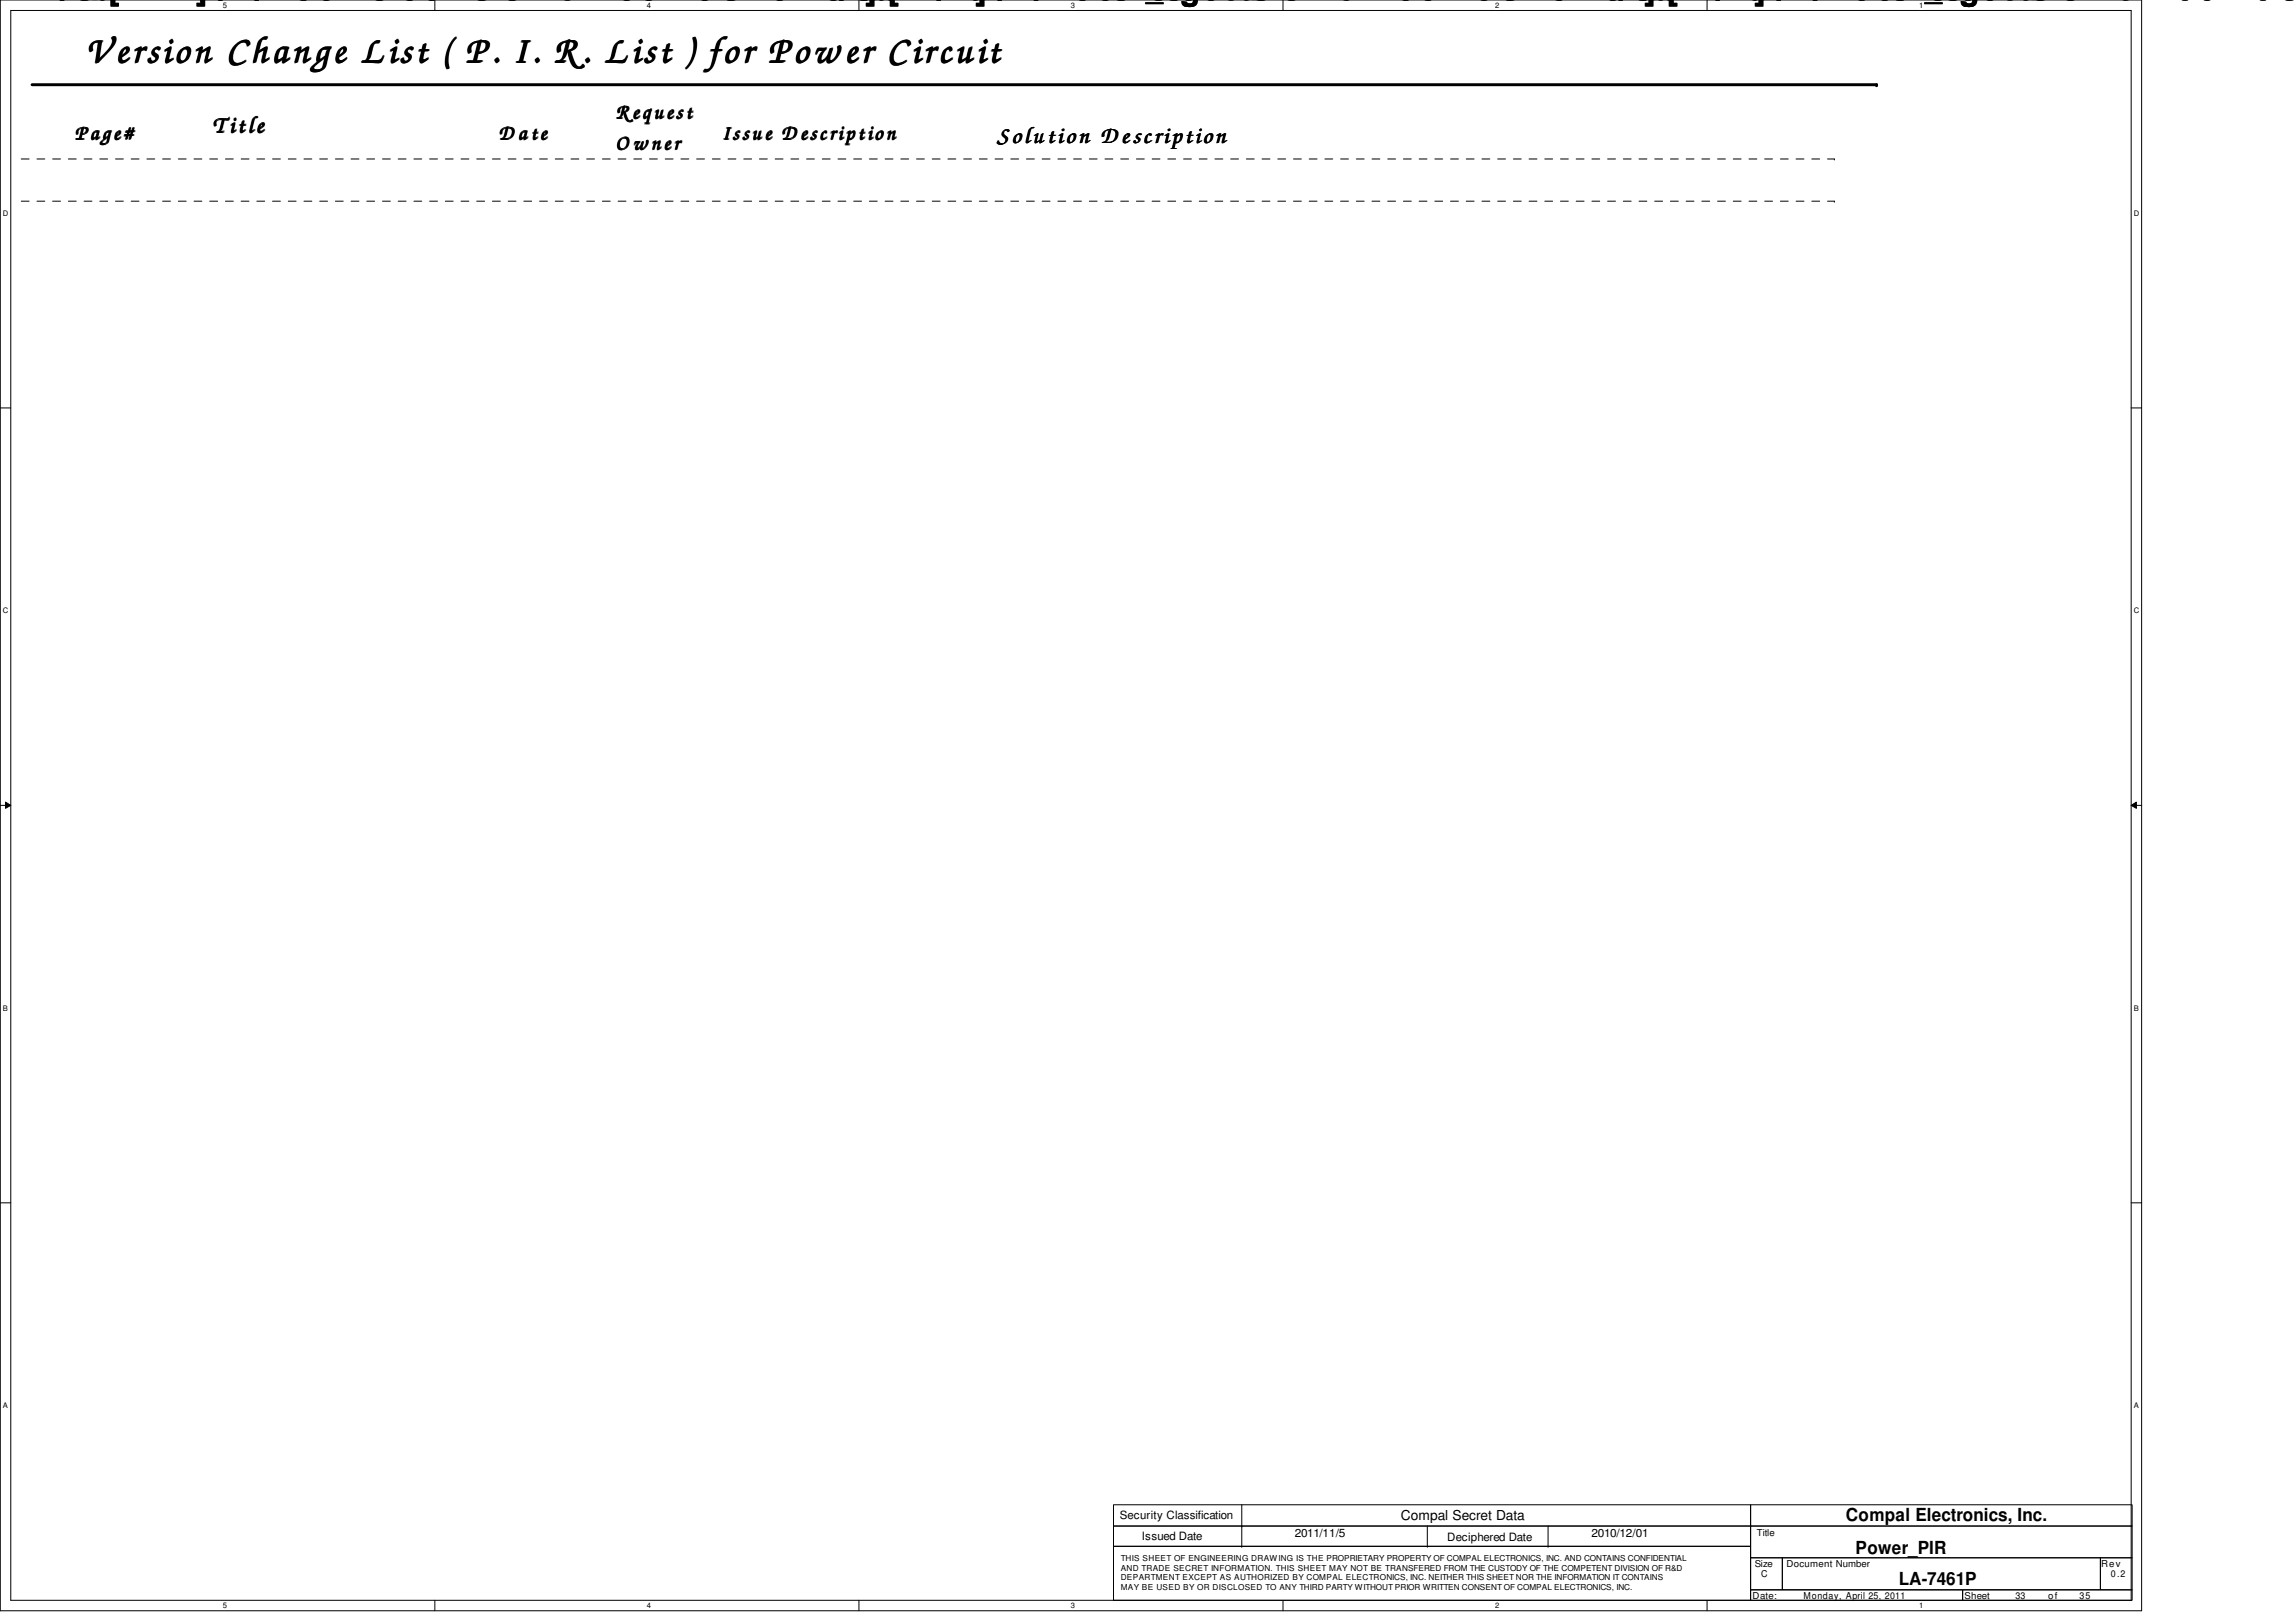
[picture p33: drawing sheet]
<svg xmlns="http://www.w3.org/2000/svg" width="297mm" height="210mm" viewBox="0 0 297 210" stroke-linecap="round" stroke-linejoin="round" font-family="sans-serif">
<defs><g id="words">
<text font-size="5.9" x="11.1" y="8.1">Version Change List ( P. I. R. List ) for Power Circuit</text>
<g font-size="4.2">
<text x="4" y="0">Changed with the DEMO VERSION of CAD-KAS PDF-Editor (http://www.cadkas.com).</text>
<text x="104.8" y="0">Changed with the DEMO VERSION of CAD-KAS PDF-Editor (http://www.cadkas.com).</text>
<text x="205.6" y="0">Changed with the DEMO VERSION of CAD-KAS</text>
</g>
<g font-size="3.7">
<text x="27.5" y="17.2">Title</text>
<text x="128.9" y="18.5">Solution Description</text>
</g>
<g font-size="3.3">
<text x="79.7" y="15.3">Request</text>
<text x="9.7" y="18">Page#</text>
<text x="64.5" y="18.1">Date</text>
<text x="79.6" y="19.4">Owner</text>
<text x="93.4" y="18">Issue Description</text>
</g>
<g font-size="2.3">
<text x="238.8" y="196.9">Compal Electronics, Inc.</text>
<text x="240.1" y="201">Power_PIR</text>
<text x="245.7" y="205.1">LA-7461P</text>
</g>
<text font-size="1.8" x="181.2" y="196.8">Compal Secret Data</text>
<g font-size="1.5">
<text x="144.9" y="196.6">Security Classification</text>
<text x="147.7" y="199.3">Issued Date</text>
<text x="167.5" y="198.8">2011/11/5</text>
<text x="187.2" y="199.4">Deciphered Date</text>
<text x="205.9" y="198.8">2010/12/01</text>
</g>
<g font-size="1.2">
<text x="227" y="202.7">Size</text>
<text x="227.3" y="198.8">Title</text>
<text x="231.1" y="202.7">Document Number</text>
<text x="271.8" y="202.7">Rev</text>
<text x="226.7" y="206.9">Date:</text>
<text x="227.8" y="204.1">C</text>
<text x="233.3" y="206.9">Monday, April 25, 2011</text>
<text x="254.2" y="206.9">Sheet</text>
<text x="260.8" y="206.9">33</text>
<text x="265" y="206.9">of</text>
<text x="269" y="206.9">35</text>
<text x="273.1" y="204.1">0.2</text>
</g>
<g font-size="1.1">
<text x="145" y="202">THIS SHEET OF ENGINEERING DRAWING IS THE PROPRIETARY PROPERTY OF COMPAL ELECTRONICS, INC. AND CONTAINS CONFIDENTIAL</text>
<text x="145" y="203.2">AND TRADE SECRET INFORMATION. THIS SHEET MAY NOT BE TRANSFERED FROM THE CUSTODY OF THE COMPETENT DIVISION OF R&amp;D</text>
<text x="145" y="204.5">DEPARTMENT EXCEPT AS AUTHORIZED BY COMPAL ELECTRONICS, INC. NEITHER THIS SHEET NOR THE INFORMATION IT CONTAINS</text>
<text x="145" y="205.7">MAY BE USED BY OR DISCLOSED TO ANY THIRD PARTY WITHOUT PRIOR WRITTEN CONSENT OF COMPAL ELECTRONICS, INC.</text>
</g>
<g font-size="1">
<text x="28.8" y="1">5</text>
<text x="83.7" y="1">4</text>
<text x="138.6" y="1">3</text>
<text x="193.4" y="1">2</text>
<text x="248.3" y="1">1</text>
<text x=".4" y="27.9">D</text>
<text x="276.1" y="27.9">D</text>
<text x=".4" y="79.4">C</text>
<text x="276.1" y="79.4">C</text>
<text x=".4" y="130.8">B</text>
<text x="276.1" y="130.8">B</text>
<text x=".4" y="182.2">A</text>
<text x="276.1" y="182.2">A</text>
<text x="28.8" y="208.1">5</text>
<text x="83.7" y="208.1">4</text>
<text x="138.6" y="208.1">3</text>
<text x="193.4" y="208.1">2</text>
<text x="248.3" y="208.1">1</text>
</g>
</g></defs>
<path d="M0 0h277.1v208.4h-277.1zM1.4 1.4h274.3v205.7h-274.3z" fill="none" stroke="#000" stroke-width=".13"/>
<g fill="#fff">
<path d="M28.8 .1h.6v1.1h-.6z"/>
<path d="M28.8 207.2h.6v1.1h-.6z"/>
</g>
<path d="M56.3 0v1.4M56.3 207.1v1.3" fill="none" stroke="#000" stroke-width=".13"/>
<g fill="#fff">
<path d="M83.7 .1h.5v1.1h-.5z"/>
<path d="M83.7 207.2h.5v1.1h-.5z"/>
</g>
<path d="M111.1 0v1.4M111.1 207.1v1.3" fill="none" stroke="#000" stroke-width=".13"/>
<g fill="#fff">
<path d="M138.6 .1h.5v1.1h-.5z"/>
<path d="M138.6 207.2h.5v1.1h-.5z"/>
</g>
<path d="M166 0v1.4M166 207.1v1.3" fill="none" stroke="#000" stroke-width=".13"/>
<g fill="#fff">
<path d="M193.4 .1h.6v1.1h-.6z"/>
<path d="M193.4 207.2h.6v1.1h-.6z"/>
</g>
<path d="M220.8 0v1.4M220.8 207.1v1.3" fill="none" stroke="#000" stroke-width=".13"/>
<g fill="#fff">
<path d="M248.3 .1h.5v1.1h-.5z"/>
<path d="M248.3 207.2h.5v1.1h-.5z"/>
<path d="M.4 27.1h.7v1.1h-.7z"/>
<path d="M276.1 27.1h.7v1.1h-.7z"/>
<path d="M.4 78.5h.7v1.1h-.7z"/>
<path d="M276.1 78.5h.7v1.1h-.7z"/>
</g>
<path d="M0 52.8h1.4M275.7 52.8h1.4" fill="none" stroke="#000" stroke-width=".13"/>
<g fill="#fff">
<path d="M.4 129.9h.6v1.1h-.6z"/>
<path d="M276.1 129.9h.6v1.1h-.6z"/>
</g>
<path d="M0 104.2h1.4M.7 103.8l.7 .4-.7 .4zM275.7 104.2l.7-.4v.8zM275.7 104.2h1.4" fill="none" stroke="#000" stroke-width=".13"/>
<path d="M.7 103.8l.7 .4-.7 .4zM275.7 104.2l.7-.4v.8z" fill="#000"/>
<g fill="#fff">
<path d="M.4 181.4h.6v1.1h-.6z"/>
<path d="M276.1 181.4h.6v1.1h-.6z"/>
</g>
<g fill="none" stroke="#000" stroke-width=".13">
<path d="M0 155.7h1.4M275.7 155.7h1.4M144.1 194.7h82.4v2.8h-82.4zM144.1 197.5h82.4v2.6h-82.4zM160.7 197.5h.1M160.7 194.7v5.4M184.7 197.5v2.6M200.3 197.5v2.6M226.5 194.7h49.3v2.8h-49.3zM226.5 197.5h49.3v4.1h-49.3zM144.1 200.1h82.4v7h-82.4zM160.7 200.1h.1"/>
<path d="M184.7 200.1h.1M200.3 200.1h.1M226.5 201.6h4.1v4.1h-4.1zM226.5 205.7h27.4v1.4h-27.4zM230.6 201.6h41.1v4.1h-41.1zM253.9 205.7h21.9v1.4h-21.9zM271.7 201.6h4.1v4.1h-4.1z"/>
</g>
<path d="M2.7 20.6h234.6M2.7 26h234.6M237.3 20.6h.1M237.3 26h.1" fill="none" stroke="#000" stroke-width=".13" stroke-dasharray="1 1 1 1 1 1 1 1"/>
<path d="M4.1 11h238.7" fill="none" stroke="#000" stroke-width=".38"/>
<circle cx="242.8" cy="11" r=".19" fill="#000"/>
<use href="#words"/>
</svg>
